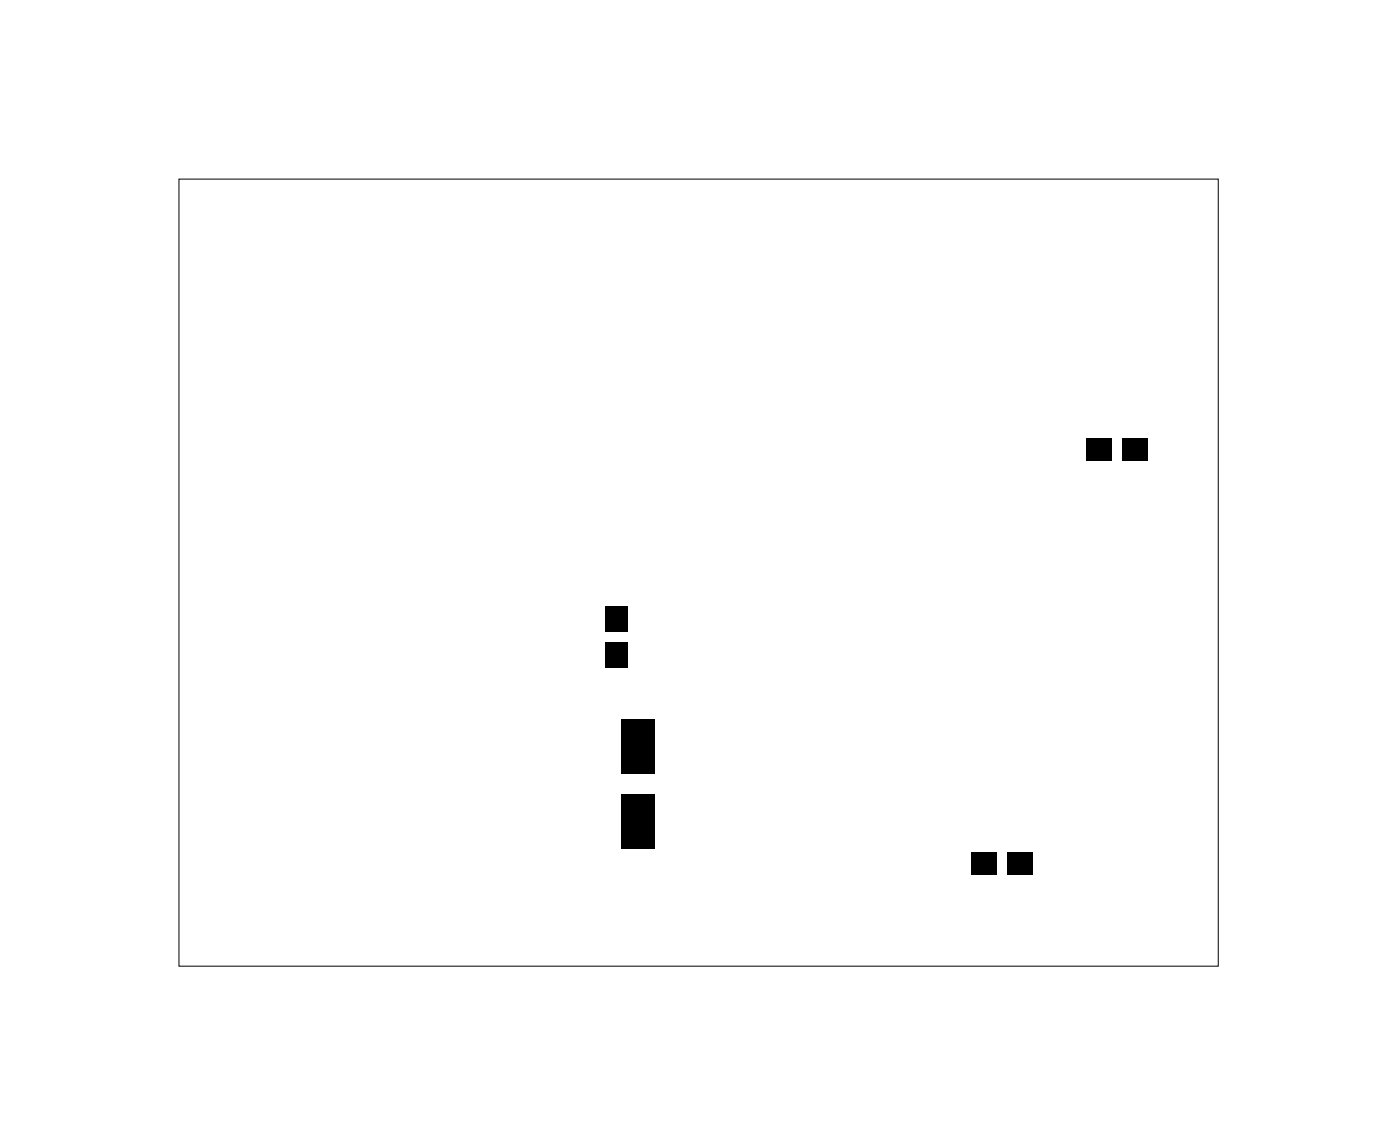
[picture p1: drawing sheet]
<svg xmlns="http://www.w3.org/2000/svg" width="67mm" height="55mm" viewBox="0 0 67 55" stroke-linecap="round" stroke-linejoin="round" font-family="sans-serif">
<path d="M8.6 8.6h49.7v37.6h-49.7z" fill="none" stroke="#000" stroke-width=".05"/>
<path d="M29.7 34.4h1.6v2.6h-1.6zM29 29h1.1v1.2h-1.1zM29 30.7h1.1v1.2h-1.1zM52 21h1.2v1.1h-1.2zM53.7 21h1.2v1.1h-1.2zM29.7 38h1.6v2.6h-1.6zM46.5 40.8h1.2v1.1h-1.2zM48.2 40.8h1.2v1.1h-1.2z" fill="#000"/>
</svg>
